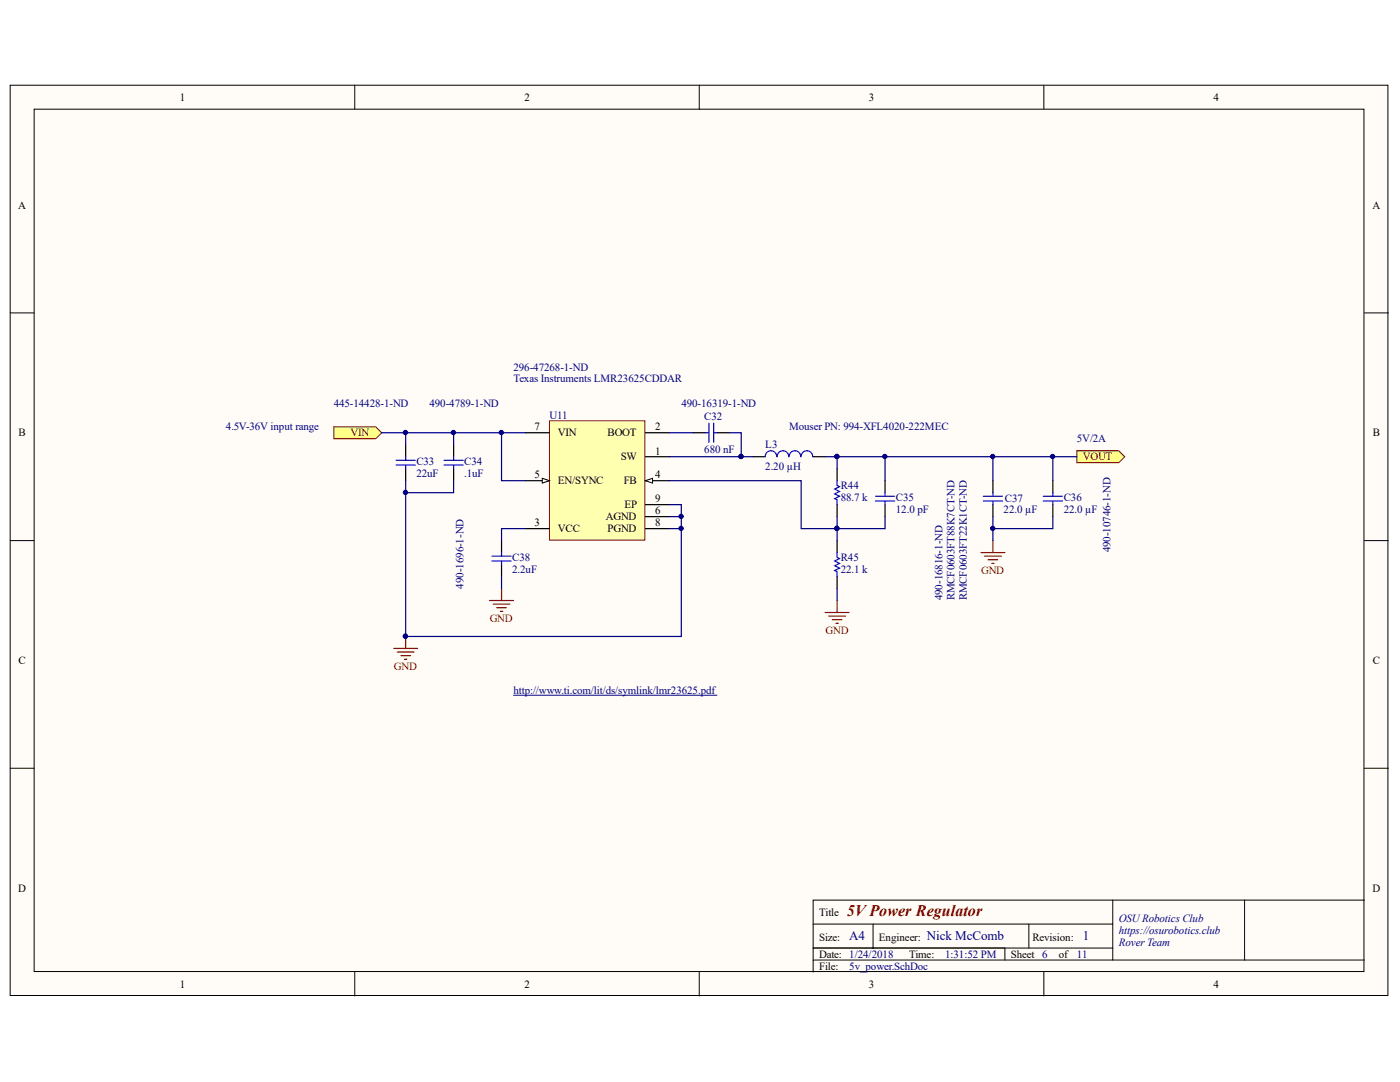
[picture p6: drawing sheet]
<svg xmlns="http://www.w3.org/2000/svg" width="279mm" height="216mm" viewBox="0 0 279 216" stroke-linecap="round" stroke-linejoin="round" font-family="sans-serif">
<defs><g id="words">
<text font-size="3.2" fill="#800000" x="169" y="182.7">5VPower Regulator</text>
<g font-size="2.6" fill="#000080">
<text x="169.5" y="187.7">A4</text>
<text x="185" y="187.7">Nick McComb</text>
<text x="216.1" y="187.7">1</text>
</g>
<g font-size="2.2">
<text x="35.9" y="20.1">1</text>
<text x="104.7" y="20.1">2</text>
<text x="173.4" y="20.1">3</text>
<text x="242.2" y="20.1">4</text>
<text x="3.6" y="41.6">A</text>
<text x="273.9" y="41.6">A</text>
<text x="3.7" y="87.1">B</text>
<text x="106.7" y="85.9">7</text>
<text x="111.4" y="87.1">VIN</text>
<text x="121.3" y="87.1">BOOT</text>
<text x="130.7" y="85.9">2</text>
<text x="274" y="87.1">B</text>
<text x="106.7" y="95.4">5</text>
<text x="123.9" y="91.9">SW</text>
<text x="130.7" y="90.7">1</text>
<text x="130.7" y="95.4">4</text>
<text x="111.4" y="96.6">EN/SYNC</text>
<text x="124.5" y="96.6">FB</text>
<text x="124.6" y="101.4">EP</text>
<text x="130.7" y="100.3">9</text>
<text x="106.7" y="105">3</text>
<text x="111.4" y="106.2">VCC</text>
<text x="120.9" y="103.8">AGND</text>
<text x="121.3" y="106.2">PGND</text>
<text x="130.7" y="102.6">6</text>
<text x="130.7" y="105">8</text>
<text x="3.7" y="132.5">C</text>
<text x="274" y="132.5">C</text>
<text x="3.6" y="177.9">D</text>
<text x="273.9" y="177.9">D</text>
<text x="163.5" y="182.7">Title</text>
<text x="163.5" y="187.7">Size:</text>
<text x="163.5" y="191.1">Date: 1/24/2018</text>
<text x="175.4" y="187.7">Engineer:</text>
<text x="181.4" y="191.1">Time:</text>
<text x="201.7" y="191.1">Sheet 6</text>
<text x="206" y="187.7">Revision:</text>
<text x="211.3" y="191.1">of</text>
<text x="35.9" y="197">1</text>
<text x="104.7" y="197">2</text>
<text x="163.5" y="193.5">File:</text>
<text x="173.4" y="197">3</text>
<text x="242.2" y="197">4</text>
</g>
<g font-size="2.2" fill="#000080">
<text x="102.5" y="76.3">Texas Instruments LMR23625CDDAR</text>
<text x="102.5" y="73.9">296-47268-1-ND</text>
<text x="66.6" y="81.1">445-14428-1-ND</text>
<text x="85.7" y="81.1">490-4789-1-ND</text>
<text x="109.7" y="83.5">U11</text>
<text x="136" y="81.1">490-16319-1-ND</text>
<text x="140.6" y="83.8">C32</text>
<text x="45.1" y="85.9">4.5V-36V input range</text>
<text x="152.7" y="89.4">L3</text>
<text x="157.5" y="85.9">Mouser PN: 994-XFL4020-222MEC</text>
<text x="214.9" y="88.2">5V/2A</text>
<text x="83.1" y="95.2">22uF</text>
<text x="83.1" y="92.8">C33</text>
<text x="92.7" y="95.2">.1uF</text>
<text x="92.7" y="92.8">C34</text>
<text x="140.6" y="90.4">680 nF</text>
<text x="152.7" y="93.7">2.20 µH</text>
<text x="167.8" y="100">88.7 k</text>
<text x="167.8" y="97.6">R44</text>
<text x="178.8" y="100">C35</text>
<text x="200.5" y="100.3">C37</text>
<text x="212.3" y="100">C36</text>
<text x="178.8" y="102.4">12.0 pF</text>
<text x="200.3" y="102.4">22.0 µF</text>
<text x="212.3" y="102.4">22.0 µF</text>
<text x="102.2" y="111.9">C38</text>
<text x="167.8" y="111.9">R45</text>
<text x="221.6" y="110.2" transform="rotate(-90 221.6 110.2)">490-10746-1-ND</text>
<text x="92.5" y="117.4" transform="rotate(-90 92.5 117.4)">490-1696-1-ND</text>
<text x="102.2" y="114.3">2.2uF</text>
<text x="167.8" y="114.3">22.1 k</text>
<text x="188.1" y="119.8" transform="rotate(-90 188.1 119.8)">490-16816-1-ND</text>
<text x="190.5" y="119.8" transform="rotate(-90 190.5 119.8)">RMCF0603FT88K7CT-ND</text>
<text x="192.9" y="119.8" transform="rotate(-90 192.9 119.8)">RMCF0603FT22K1CT-ND</text>
<text x="102.5" y="138.5">http://www.ti.com/lit/ds/symlink/lmr23625.pdf</text>
<text x="223.3" y="183.9">OSURobotics Club</text>
<text x="188.6" y="191.1">1:31:52 PM</text>
<text x="214.9" y="191.1">11</text>
<text x="223.3" y="186.3">https://osurobotics.club</text>
<text x="223.3" y="188.7">Rover Team</text>
<text x="169.5" y="193.5">5v_power.SchDoc</text>
</g>
<g font-size="2.2" fill="#800000">
<text x="70" y="87.1">VIN</text>
<text x="216.1" y="91.9">VOUT</text>
<text x="195.8" y="114.6">GND</text>
<text x="97.7" y="124.1">GND</text>
<text x="164.8" y="126.6">GND</text>
<text x="78.6" y="133.7">GND</text>
</g>
</g></defs>
<g fill="#fffcf8" stroke="#000" stroke-width=".2">
<path d="M2 17h275v181.6h-275z"/>
<path d="M6.8 21.8h265.4v172.1h-265.4z"/>
</g>
<g fill="none" stroke="#000" stroke-width=".2">
<path d="M70.8 17v4.8M139.6 17v4.8M208.3 17v4.8M2 62.4h4.8M272.3 62.4h4.8M2 107.9h4.8M272.3 107.9h4.8M2 153.3h4.8M272.3 153.3h4.8M222.1 179.6v12M248.4 179.6h-86.1v14.4M272.3 179.6h-23.9v12"/>
<path d="M70.8 194v4.7M139.6 194v4.7M162.3 184.4h59.8M162.3 191.6h110M162.3 189.2h59.8M174.2 184.4v4.8M200.5 189.2v2.4M205.3 184.4v4.8M208.3 194v4.7"/>
</g>
<g fill="#ffff80" stroke="#800000" stroke-width=".2">
<path d="M66.6 85.2h8.4l1.2 1.1-1.2 1.2h-8.4z" fill-rule="evenodd"/>
<path d="M214.9 89.9h8.4l1.2 1.2-1.2 1.2h-8.4z" fill-rule="evenodd"/>
</g>
<path d="M109.7 84h19v23.8h-19z" fill="#ffffb0" stroke="#800000" stroke-width=".2"/>
<path d="M128.8 91.1h4.8M128.8 86.3h4.8M128.8 95.9h4.8M104.9 105.5h4.8" fill="none" stroke="#000" stroke-width=".24"/>
<path d="M128.8 95.9l1.4-.5v1z" fill="#fffcf8" stroke="#000" stroke-width=".2"/>
<path d="M104.9 95.9h4.8" fill="none" stroke="#000" stroke-width=".24"/>
<path d="M108.2 95.4l1.5 .5-1.5 .5z" fill="#fffcf8" stroke="#000" stroke-width=".2"/>
<g fill="none" stroke="#000" stroke-width=".24">
<path d="M81 88.7v2.4M81 93.5v2.4M90.5 88.7v2.4M90.5 93.5v2.4M104.9 86.3h4.8M138.4 86.3h2.4M143.1 86.3h2.4M150.3 91.1h2.4M162.3 91.1h2.4M167.1 93.5v2.4M176.6 95.9v2.4M198.2 95.9v2.4"/>
<path d="M210.1 95.9v2.4M100.1 107.9v2.4M100.1 112.7v2.3M128.8 103.1h4.8M128.8 105.5h4.8M128.8 100.7h4.8M167.1 100.7v2.4M167.1 107.9v2.4M167.1 115v2.4M176.6 100.7v2.4M198.2 100.7v2.4M210.1 100.7v2.4"/>
</g>
<g fill="none" stroke="#00f" stroke-width=".24">
<path d="M79 92.8h3.9M79 91.8h3.9M81 91.1v.7M81 92.8v.7M88.6 92.8h3.8M88.6 91.8h3.8M90.5 91.1v.7M90.5 92.8v.7M140.8 86.3h.7M141.5 84.4v3.9M142.4 84.4v3.9M142.4 86.3h.7"/>
<path d="M155 91.1a1.15 1.15 0 0 0-1.1-1.2 1.15 1.15 0 0 0-1.2 1.2M157.4 91.1a1.15 1.15 0 0 0-1.1-1.2 1.15 1.15 0 0 0-1.2 1.2M159.8 91.1a1.15 1.15 0 0 0-1.2-1.2 1.15 1.15 0 0 0-1.1 1.2M162.2 91.1a1.15 1.15 0 0 0-1.2-1.2 1.15 1.15 0 0 0-1.1 1.2M167.1 95.9v1l.4 .2-.9 .5 .9 .5-.9 .4 .9 .5-.9 .5 .5 .2v1M174.7 99h3.8M174.7 100h3.8M176.6 98.3v.7M176.6 100v.7M196.2 99h3.9M196.2 100h3.9M198.2 98.3v.7"/>
<path d="M198.2 100v.7M208.2 99h3.8M208.2 100h3.8M210.1 98.3v.7M210.1 100v.7M98.2 111h3.8M98.2 111.9h3.8M100.1 110.3v.7M100.1 111.9v.8M167.1 110.3v.9l.4 .3-.9 .4 .9 .5-.9 .5 .9 .5-.9 .4 .5 .3v.9"/>
</g>
<g fill="none" stroke="#000080" stroke-width=".24">
<path d="M76.2 86.3h28.7M81 95.9v31.1h55v-26.3h-2.4M81 86.3v2.4M90.5 95.9v2.4h-9.5M90.5 86.3v2.4M100.1 86.3v9.6h4.8M133.6 95.9h26.3v9.6h16.7v-2.4M133.6 86.3h4.8M133.6 91.1h14.3M145.5 86.3h2.4v4.8h2.4M164.7 91.1h2.4v2.4M167.1 91.1h47.8"/>
<path d="M176.6 91.1v4.8M198.2 91.1v4.8M210.1 91.1v4.8M100.1 115v2.4M104.9 105.5h-4.8v2.4M133.6 103.1h2.4M133.6 105.5h2.4M167.1 103.1v4.8M167.1 117.4v2.4M198.2 103.1v4.8M210.1 103.1v2.4h-11.9"/>
</g>
<g fill="#000080" stroke="#000080" stroke-width=".2">
<circle cx="100" cy="86.3" r=".43"/>
<circle cx="90.5" cy="86.3" r=".43"/>
<circle cx="80.9" cy="86.3" r=".43"/>
<circle cx="80.9" cy="127" r=".43"/>
<circle cx="80.9" cy="98.3" r=".43"/>
<circle cx="147.9" cy="91.1" r=".43"/>
<circle cx="167" cy="105.4" r=".43"/>
<circle cx="176.6" cy="91.1" r=".43"/>
<circle cx="167" cy="91.1" r=".43"/>
<circle cx="198.1" cy="91.1" r=".43"/>
<circle cx="210.1" cy="91.1" r=".43"/>
<circle cx="198.1" cy="105.4" r=".43"/>
<circle cx="135.9" cy="103" r=".43"/>
<circle cx="135.9" cy="105.4" r=".43"/>
</g>
<g fill="none" stroke="#800000" stroke-width=".24">
<path d="M97.7 119.8h4.8M100.1 117.4v2.4M167.1 119.8v2.4M195.8 110.3h4.7M196.5 111h3.3M197.2 111.7h1.9M197.9 112.4h.5M198.2 107.9v2.4M78.6 129.4h4.8M79.3 130.1h3.3M80 130.8h1.9M80.7 131.5h.5"/>
<path d="M81 127v2.4M98.4 120.5h3.4M99.1 121.3h2M99.9 122h.4M164.7 122.2h4.8M165.4 122.9h3.3M166.1 123.7h1.9M166.8 124.4h.5"/>
</g>
<path d="M102.5 138.7h40.6" fill="none" stroke="#000080" stroke-width=".2"/>
<use href="#words"/>
</svg>
